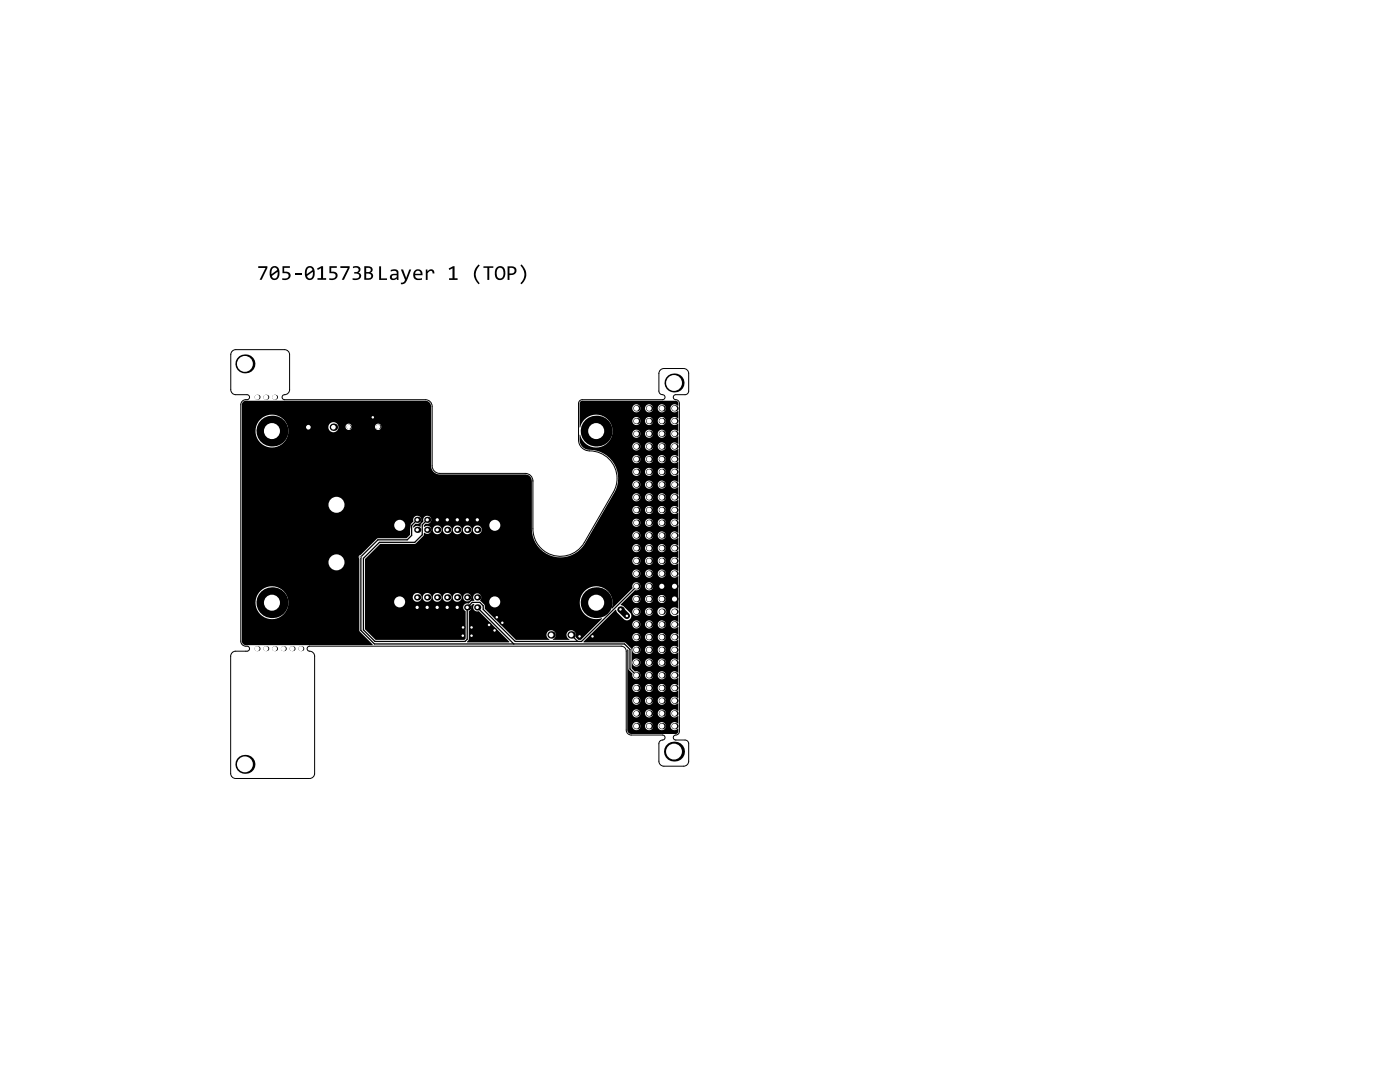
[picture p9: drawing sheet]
<svg xmlns="http://www.w3.org/2000/svg" width="279mm" height="216mm" viewBox="0 0 279 216" stroke-linecap="round" stroke-linejoin="round" font-family="sans-serif">
<path d="M106.3 96h.1M115.5 80.5v7.3a2.2 2.2 0 0 0 2.2 2.2 5.5 5.5 0 0 1 4.7 8.2l-5.8 10.1a5.5 5.5 0 0 1-6.2 2.5 5.5 5.5 0 0 1-4-5.3v-9.5M115.5 80.5a.73 .73 0 0 1 .7-.7h16a.5 .5 0 0 0 .5-.5 .5 .5 0 0 0-.5-.5 .73 .73 0 0 1-.7-.8v-3.5a1 1 0 0 1 1-1h3.9a1 1 0 0 1 1 1v3.5a.73 .73 0 0 1-.7 .8h-1.8a.5 .5 0 0 0-.5 .5 .5 .5 0 0 0 .5 .5 .73 .73 0 0 1 .7 .7v65.4a.86 .86 0 0 1-1 .8 .5 .5 0 0 0-.2 .6 .5 .5 0 0 0 .5 .4h1.8a.73 .73 0 0 1 .7 .7v3.5a1 1 0 0 1-1 1h-3.9a1 1 0 0 1-1-1v-3.5a.86 .86 0 0 1 1-.8 .5 .5 0 0 0 .2-.6 .5 .5 0 0 0-.5-.3h-6.2a1 1 0 0 1-1-1v-15.8a1 1 0 0 0-1-1h-62.2a.5 .5 0 0 0-.5 .5 .5 .5 0 0 0 .5 .5 1 1 0 0 1 1 1v23.4a1 1 0 0 1-1 1h-14.8a1 1 0 0 1-1-1v-23.4a1 1 0 0 1 1-1h2.3a.52 .52 0 0 0 .5-.6 .52 .52 0 0 0-.7-.4 1 1 0 0 1-1-1v-47.1a1.26 1.26 0 0 1 1.5-1.1 .5 .5 0 0 0 .2-.6 .5 .5 0 0 0-.5-.3h-2.2a1 1 0 0 1-1-1v-7a1 1 0 0 1 1-1h9.7a1 1 0 0 1 1 1v7a1 1 0 0 1-1 1 .5 .5 0 0 0-.5 .5 .5 .5 0 0 0 .5 .5h28.1a1.33 1.33 0 0 1 1.3 1.3v11.8a1.51 1.51 0 0 0 1.6 1.6h17a1.5 1.5 0 0 1 1.5 1.5M115.5 80.5h.1" fill="none" stroke="#000" stroke-width=".2"/>
<g fill="#000">
<path d="M51.5 53.1h1.9v.4l-1.2 2.3h-.4l1.2-2.3h-1.5zM56.4 53.1h1.5v.3h-1.2v.8l1 .2 .2 .2 .1 .4-.1 .5-.6 .3h-1v-.3l.8 .1 .5-.4a.55 .55 0 0 0-.1-.5 .55 .55 0 0 0-.6-.2h-.5zM58.9 54.5h1.2v.4h-1.2zM63.3 53.6l.8-.5h.4v2.4h.6v.3h-1.7v-.3h.7v-2l-.7 .4zM65.7 53.1h1.5v.3h-1.1v.8h.6l.5 .3 .2 .3-.1 .5-.6 .5h-1v-.3l.6 .1 .6-.3a.53 .53 0 0 0 0-.6 .53 .53 0 0 0-.6-.2h-.6zM67.9 53.1h1.9v.4l-1.2 2.3h-.4l1.2-2.3h-1.5zM70.4 53.2l.9-.1 .5 .2 .1 .6-.4 .5 .4 .2 .2 .4-.2 .5-.3 .3h-1.2v-.3l.8 .1 .5-.3v-.4l-.2-.2-.8-.1v-.3h.6l.3-.3a.49 .49 0 0 0-.2-.5 .49 .49 0 0 0-.5-.1l-.5 .1z"/>
<path d="M54.1 53.4l.4-.3h.5l.5 .3 .3 .8-.2 1.1a.97 .97 0 0 1-1.2 .5 .97 .97 0 0 1-.6-1.2l.1-.7zM54.3 55.1l.3 .5 .5-.1 .2-.4 .1-.9zM54.5 53.5l-.3 .4v.8l1.1-.8-.3-.5z"/>
<path d="M61.1 53.4l.4-.3h.5l.6 .3 .2 .7-.1 1.2a.97 .97 0 0 1-1.3 .5 .97 .97 0 0 1-.6-1.2l.1-.6zM61.3 55.1l.3 .5 .5-.1 .3-.6v-.7zM61.5 53.5l-.2 .4-.1 .8 1.2-.8-.4-.5z"/>
<path d="M72.7 53.1h.8a.69 .69 0 0 1 .8 .4 .69 .69 0 0 1-.4 .9l.3 .1 .2 .4-.1 .7-.5 .2h-1.1zM73.1 53.4v.9h.5a.44 .44 0 0 0 .4-.3 .44 .44 0 0 0-.2-.5zM73.1 54.6v.9h.4a.49 .49 0 0 0 .6-.5 .49 .49 0 0 0-.7-.4z"/>
</g>
<g fill="#fff">
<circle cx="118.2" cy="127" r=".25"/>
<circle cx="97.6" cy="124.7" r=".25"/>
<circle cx="99.2" cy="123.2" r=".25"/>
<circle cx="94.1" cy="126.8" r=".25"/>
<circle cx="94.1" cy="125.2" r=".25"/>
<circle cx="92.4" cy="126.8" r=".25"/>
<circle cx="92.4" cy="125.2" r=".25"/>
<circle cx="123.8" cy="121.6" r=".25"/>
<circle cx="125.1" cy="122.9" r=".25"/>
<circle cx="115.7" cy="127" r=".25"/>
<circle cx="74.4" cy="83.3" r=".25"/>
<circle cx="72" cy="111.2" r=".15"/>
<circle cx="100.3" cy="124.3" r=".25"/>
<circle cx="98.7" cy="125.8" r=".25"/>
</g>
<g fill="#000">
<path d="M75.7 53.1h.3v2.5h1.2v.3h-1.5zM80 53.8h.4l.6 1.7 .7-1.7h.4l-1 2.3-.3 .4-.5 .2h-.3v-.3l.6-.1 .2-.4zM85 53.8h.3v.4l.2-.3a.69 .69 0 0 1 .9-.1 .69 .69 0 0 1 .3 .8l-.4-.1a.46 .46 0 0 0-.4-.5 .46 .46 0 0 0-.5 .4l-.1 1.5h-.3zM89.5 53.6l.9-.5h.3v2.4h.6v.4h-1.7v-.4h.7v-2l-.6 .4zM95.3 52.9l.2-.1 .2 .2a2.35 2.35 0 0 0 0 3.5l-.2 .2a2.52 2.52 0 0 1-.2-3.8zM96.5 53.1h2v.3h-.9v2.5h-.3v-2.5h-.8zM104.1 52.8a2.48 2.48 0 0 1 0 3.9l-.2-.2 .6-.8 .2-1a2.76 2.76 0 0 0-.8-1.7zM94 120.9l.4-.4h.2a.95 .95 0 0 0 .4 1.5l.5-.1 6.2 6.2-.1 .1h-8.4l.4-.6v-5.7l.3-.3z"/>
<path d="M78 53.9l1.1-.1 .4 .4v1.7h-.3v-.3l-.5 .3-.6-.1-.3-.3 .1-.6 .5-.2 .8-.1v-.2a.55 .55 0 0 0-.9-.3l-.3 .1zM78.3 55l-.1 .4 .2 .2 .4-.1 .4-.2v-.4z"/>
<path d="M82.7 54l.5-.2h.5l.4 .2 .2 .5v.4h-1.5a.87 .87 0 0 0 1.3 .6h.1v.3l-.4 .1h-.7l-.4-.3-.2-.4v-.6zM83 54.2l-.2 .4h1.1v-.3l-.3-.2-.3-.1z"/>
<path d="M99.1 53.4l.3-.2 .5-.1 .5 .2 .3 .3 .2 .9-.1 .7-.3 .4-.3 .2h-.9l-.4-.5-.1-1.1zM99.4 53.6l-.3 .5 .1 1.1 .3 .3h.6l.4-.6-.1-1-.4-.5z"/>
<path d="M101.3 53.1l1.2 .1 .4 .2 .2 .4-.1 .5-.3 .4-.4 .2h-.6v1h-.4zM101.7 53.4v1.2h.3a.57 .57 0 0 0 .7-.6 .57 .57 0 0 0-.7-.6z"/>
<path d="M48.5 80.2l.6-.2h35.8l.6 .1a1.12 1.12 0 0 1 .5 1v11.8a1.72 1.72 0 0 0 1.8 1.8h17.1a1.3 1.3 0 0 1 1.2 1.3v9.5a5.7 5.7 0 0 0 4.3 5.5 5.7 5.7 0 0 0 6.4-2.6l5.8-10.1a5.7 5.7 0 0 0-5.3-8.6 2 2 0 0 1-1.6-2.1v-.8l.1-.1a3.3 3.3 0 0 0 5 2 3.3 3.3 0 0 0 0-5.4 3.3 3.3 0 0 0-5 2h-.1v-4.8a.52 .52 0 0 1 .5-.5h18.7l.4 .3 .1 .7h-.1a.81 .81 0 0 0-1.2-.1 .81 .81 0 0 0 0 1.2 .81 .81 0 0 0 1.2-.1h.1v1.5l-.2-.1a.81 .81 0 0 0-1.2 .1 .81 .81 0 0 0 .1 1.1 .81 .81 0 0 0 1.2-.1h.1v1.5h-.2a.81 .81 0 0 0-1.2 0 .81 .81 0 0 0 .1 1.2 .81 .81 0 0 0 1.2-.2l.1 .1v1.5l-.2-.1a.81 .81 0 0 0-1.2 0 .81 .81 0 0 0 .1 1.2 .81 .81 0 0 0 1.2-.1h.1v1.5h-.2a.81 .81 0 0 0-1.2 0 .81 .81 0 0 0 .1 1.1 .81 .81 0 0 0 1.2-.1h.1v1.5h-.2a.81 .81 0 0 0-1.2 0 .81 .81 0 0 0 .1 1.2 .81 .81 0 0 0 1.2-.2l.1 .1v1.5l-.2-.1a.81 .81 0 0 0-1.2 0 .81 .81 0 0 0 .1 1.2 .81 .81 0 0 0 1.2-.1h.1v1.5h-.2a.81 .81 0 0 0-1.2 0 .81 .81 0 0 0 .1 1.2 .81 .81 0 0 0 1.2-.2l.1 .1v1.5l-.2-.1a.81 .81 0 0 0-1.2 0 .81 .81 0 0 0 .1 1.2 .81 .81 0 0 0 1.2-.2l.1 .1v1.5l-.2-.1a.81 .81 0 0 0-1.2 .1 .81 .81 0 0 0 .1 1.1 .81 .81 0 0 0 1.2-.1h.1v1.5h-.2a.81 .81 0 0 0-1.2 0 .81 .81 0 0 0 .1 1.2 .81 .81 0 0 0 1.2-.2l.1 .1v1.5l-.2-.1a.81 .81 0 0 0-1.2 0 .81 .81 0 0 0 .1 1.2 .81 .81 0 0 0 1.2-.1h.1v1.5l-.2-.1a.81 .81 0 0 0-1.2 .1 .81 .81 0 0 0 .1 1.1 .81 .81 0 0 0 1.2-.1h.1v1.5h-.2a.81 .81 0 0 0-1.2 0 .81 .81 0 0 0 .1 1.2 .81 .81 0 0 0 1.2-.2l.1 .1v6.4h-.2a.88 .88 0 0 0-1.2 0 .88 .88 0 0 0 0 1.3 .88 .88 0 0 0 1.3 0h.1v1.4l-.2-.1a.81 .81 0 0 0-1.2 .1 .81 .81 0 0 0 .1 1.1 .81 .81 0 0 0 1.2-.1h.1v1.5h-.2a.81 .81 0 0 0-1.2 0 .81 .81 0 0 0 .1 1.2 .81 .81 0 0 0 1.2-.2l.1 .1v1.5l-.2-.1a.81 .81 0 0 0-1.2 0 .81 .81 0 0 0 .1 1.2 .81 .81 0 0 0 1.2-.2l.1 .1v1.5l-.2-.1a.81 .81 0 0 0-1.2 .1 .81 .81 0 0 0 .1 1.1 .81 .81 0 0 0 1.2-.1h.1v1.5h-.2a.81 .81 0 0 0-1.2 0 .81 .81 0 0 0 .1 1.2 .81 .81 0 0 0 1.2-.2l.1 .1v1.5l-.2-.1a.81 .81 0 0 0-1.2 0 .81 .81 0 0 0 .1 1.2 .81 .81 0 0 0 1.2-.1h.1v1.5l-.2-.1a.81 .81 0 0 0-1.2 .1 .81 .81 0 0 0 .1 1.1 .81 .81 0 0 0 1.2-.1h.1v1.5h-.2a.81 .81 0 0 0-1.2 0 .81 .81 0 0 0 .1 1.2 .81 .81 0 0 0 1.2-.2l.1 .1v1.5l-.2-.1a.81 .81 0 0 0-1.2 0 .81 .81 0 0 0 .1 1.2 .81 .81 0 0 0 1.2-.1h.1l-.1 .7-.4 .4h-8.9l-.6-.3-.2-.5-.1-16.1h.2l.1 .1v3.8l.8 1a.81 .81 0 0 0 .8 1.1 .81 .81 0 0 0 .8-1 .81 .81 0 0 0-1.1-.6l-.7-.7v-3.8l-1.2-1.3h-8.3l-.1-.1 6.4-6.4 .4 .6 1.3 1.2a.9 .9 0 0 0 1.2 0 .9 .9 0 0 0 0-1.2l-1.2-1.3-.6-.4 2.8-2.8a.81 .81 0 0 0 1.1-.8 .81 .81 0 0 0-.9-.8 .81 .81 0 0 0-.6 1.1l-4.1 4.1h-.1a3.3 3.3 0 0 0-2.7-4.4 3.3 3.3 0 0 0-3.7 3.6 3.3 3.3 0 0 0 4.4 2.7l.1 .1-4.3 4.3h-.5l-.6-.6a.93 .93 0 0 0-.4-1.3 .93 .93 0 0 0-1.3 .5 .93 .93 0 0 0 .5 1.3v.1h-3.2l.1-.2a.93 .93 0 0 0 .2-1.4 .93 .93 0 0 0-1.5 .1 .93 .93 0 0 0 .5 1.4l-.1 .1h-6.6l-6.3-6.2v-.7l-.9-1a.83 .83 0 0 0-.1-1.2 .83 .83 0 0 0-1.1 .1 .83 .83 0 0 0 0 1.1l-.5 .1-.6 .5a.8 .8 0 0 0-1 .5 .8 .8 0 0 0 .4 1v5.5l-.2 .3h-17.7l-2.2-2.1v-14.1l3.1-3h7l1.6-1.6 .1-.6a.85 .85 0 0 0 1.2 0 .85 .85 0 0 0 0-1.2 .85 .85 0 0 0-1.2 0v-.3l.5-.3a.81 .81 0 0 0 1-.7 .81 .81 0 0 0-1-.9 .81 .81 0 0 0-.6 1.1l-.5 .6v.5a1.16 1.16 0 0 0-1.5 .2v-.3l.6-.5a.81 .81 0 0 0 1-.7 .81 .81 0 0 0-1-.9 .81 .81 0 0 0-.6 1.1l-.6 .7-.1 2-.7 .7h-5.8l-3.7 3.6 .1 14.8 2.7 2.8-.1 .1h-25a.85 .85 0 0 1-1-.8v-47.1zM131.3 81.5a.81 .81 0 0 0 1.6 0 .81 .81 0 0 0-1.6 0zM128.7 81.5a.81 .81 0 0 0 1.6 0 .81 .81 0 0 0-1.6 0zM126.2 81.5a.81 .81 0 0 0 1.6 0 .81 .81 0 0 0-1.6 0zM131.3 84a.81 .81 0 0 0 1.6 0 .81 .81 0 0 0-1.6 0zM128.7 84a.81 .81 0 0 0 1.6 0 .81 .81 0 0 0-1.6 0zM126.2 84a.81 .81 0 0 0 1.6 0 .81 .81 0 0 0-1.6 0zM74.8 85.2a.65 .65 0 0 0 1.3 0 .65 .65 0 0 0-1.3 0zM68.9 85.2a.65 .65 0 0 0 1.3 0 .65 .65 0 0 0-1.3 0zM65.5 85.2a1.01 1.01 0 0 0 2 0 1.01 1.01 0 0 0-2 0zM131.3 86.6a.81 .81 0 0 0 1.6 0 .81 .81 0 0 0-1.6 0zM128.7 86.6a.81 .81 0 0 0 1.6 0 .81 .81 0 0 0-1.6 0zM126.2 86.6a.81 .81 0 0 0 1.6 0 .81 .81 0 0 0-1.6 0zM51 86a3.3 3.3 0 0 0 6.6 0 3.3 3.3 0 0 0-6.6 0zM131.3 89.1a.81 .81 0 0 0 1.6 0 .81 .81 0 0 0-1.6 0zM128.7 89.1a.81 .81 0 0 0 1.6 0 .81 .81 0 0 0-1.6 0zM126.2 89.1a.81 .81 0 0 0 1.6 0 .81 .81 0 0 0-1.6 0zM131.3 91.6a.81 .81 0 0 0 1.6 0 .81 .81 0 0 0-1.6 0zM128.7 91.6a.81 .81 0 0 0 1.6 0 .81 .81 0 0 0-1.6 0zM126.2 91.6a.81 .81 0 0 0 1.6 0 .81 .81 0 0 0-1.6 0zM131.3 94.2a.81 .81 0 0 0 1.6 0 .81 .81 0 0 0-1.6 0zM128.7 94.2a.81 .81 0 0 0 1.6 0 .81 .81 0 0 0-1.6 0zM126.2 94.2a.81 .81 0 0 0 1.6 0 .81 .81 0 0 0-1.6 0zM131.3 96.7a.81 .81 0 0 0 1.6 0 .81 .81 0 0 0-1.6 0zM128.7 96.7a.81 .81 0 0 0 1.6 0 .81 .81 0 0 0-1.6 0zM126.2 96.7a.81 .81 0 0 0 1.6 0 .81 .81 0 0 0-1.6 0zM131.3 99.2a.81 .81 0 0 0 1.6 0 .81 .81 0 0 0-1.6 0zM128.7 99.2a.81 .81 0 0 0 1.6 0 .81 .81 0 0 0-1.6 0zM126.2 99.2a.81 .81 0 0 0 1.6 0 .81 .81 0 0 0-1.6 0zM131.3 101.8a.81 .81 0 0 0 1.6 0 .81 .81 0 0 0-1.6 0zM128.7 101.8a.81 .81 0 0 0 1.6 0 .81 .81 0 0 0-1.6 0zM126.2 101.8a.81 .81 0 0 0 1.6 0 .81 .81 0 0 0-1.6 0zM131.3 104.3a.81 .81 0 0 0 1.6 0 .81 .81 0 0 0-1.6 0zM128.7 104.3a.81 .81 0 0 0 1.6 0 .81 .81 0 0 0-1.6 0zM126.2 104.3a.81 .81 0 0 0 1.6 0 .81 .81 0 0 0-1.6 0zM94.4 105.7a.89 .89 0 0 0 1.7 0 .89 .89 0 0 0-1.7 0zM92.4 105.7a.89 .89 0 0 0 1.7 0 .89 .89 0 0 0-1.7 0zM90.4 105.7a.89 .89 0 0 0 1.7 0 .89 .89 0 0 0-1.7 0zM88.4 105.7a.89 .89 0 0 0 1.7 0 .89 .89 0 0 0-1.7 0zM86.4 105.7a.9 .9 0 0 0 1.8 0 .9 .9 0 0 0-1.8 0zM131.3 106.8a.81 .81 0 0 0 1.6 0 .81 .81 0 0 0-1.6 0zM128.7 106.8a.81 .81 0 0 0 1.6 0 .81 .81 0 0 0-1.6 0zM126.2 106.8a.81 .81 0 0 0 1.6 0 .81 .81 0 0 0-1.6 0zM131.3 109.4a.81 .81 0 0 0 1.6 0 .81 .81 0 0 0-1.6 0zM128.7 109.4a.81 .81 0 0 0 1.6 0 .81 .81 0 0 0-1.6 0zM126.2 109.4a.81 .81 0 0 0 1.6 0 .81 .81 0 0 0-1.6 0zM131.3 111.9a.81 .81 0 0 0 1.6 0 .81 .81 0 0 0-1.6 0zM128.7 111.9a.81 .81 0 0 0 1.6 0 .81 .81 0 0 0-1.6 0zM126.2 111.9a.81 .81 0 0 0 1.6 0 .81 .81 0 0 0-1.6 0zM131.3 114.5a.81 .81 0 0 0 1.6 0 .81 .81 0 0 0-1.6 0zM128.7 114.5a.81 .81 0 0 0 1.6 0 .81 .81 0 0 0-1.6 0zM126.2 114.5a.81 .81 0 0 0 1.6 0 .81 .81 0 0 0-1.6 0zM128.7 117a.81 .81 0 0 0 1.6 0 .81 .81 0 0 0-1.6 0zM92.4 119.2a.85 .85 0 0 0 1.7 0 .85 .85 0 0 0-1.7 0zM90.4 119.2a.89 .89 0 0 0 1.7 0 .89 .89 0 0 0-1.7 0zM88.4 119.2a.89 .89 0 0 0 1.7 0 .89 .89 0 0 0-1.7 0zM86.4 119.2a.89 .89 0 0 0 1.7 0 .89 .89 0 0 0-1.7 0zM84.4 119.2a.89 .89 0 0 0 1.7 0 .89 .89 0 0 0-1.7 0zM82.4 119.2a.89 .89 0 0 0 1.7 0 .89 .89 0 0 0-1.7 0zM131.3 119.5a.81 .81 0 0 0 1.6 0 .81 .81 0 0 0-1.6 0zM128.7 119.5a.81 .81 0 0 0 1.6 0 .81 .81 0 0 0-1.6 0zM126.2 119.5a.81 .81 0 0 0 1.6 0 .81 .81 0 0 0-1.6 0zM128.7 122.1a.81 .81 0 0 0 1.6 0 .81 .81 0 0 0-1.6 0zM126.2 122.1a.81 .81 0 0 0 1.6 0 .81 .81 0 0 0-1.6 0zM131.2 122.1a.9 .9 0 0 0 1.8 0 .9 .9 0 0 0-1.8 0zM51 120.3a3.3 3.3 0 0 0 6.6 0 3.3 3.3 0 0 0-6.6 0zM131.3 124.6a.81 .81 0 0 0 1.6 0 .81 .81 0 0 0-1.6 0zM128.7 124.6a.81 .81 0 0 0 1.6 0 .81 .81 0 0 0-1.6 0zM126.2 124.6a.81 .81 0 0 0 1.6 0 .81 .81 0 0 0-1.6 0zM131.3 127.1a.81 .81 0 0 0 1.6 0 .81 .81 0 0 0-1.6 0zM128.7 127.1a.81 .81 0 0 0 1.6 0 .81 .81 0 0 0-1.6 0zM126.2 127.1a.81 .81 0 0 0 1.6 0 .81 .81 0 0 0-1.6 0zM131.3 129.7a.81 .81 0 0 0 1.6 0 .81 .81 0 0 0-1.6 0zM128.7 129.7a.81 .81 0 0 0 1.6 0 .81 .81 0 0 0-1.6 0zM126.2 129.7a.81 .81 0 0 0 1.6 0 .81 .81 0 0 0-1.6 0zM131.3 132.2a.81 .81 0 0 0 1.6 0 .81 .81 0 0 0-1.6 0zM128.7 132.2a.81 .81 0 0 0 1.6 0 .81 .81 0 0 0-1.6 0zM126.2 132.2a.81 .81 0 0 0 1.6 0 .81 .81 0 0 0-1.6 0zM131.3 134.7a.81 .81 0 0 0 1.6 0 .81 .81 0 0 0-1.6 0zM128.7 134.7a.81 .81 0 0 0 1.6 0 .81 .81 0 0 0-1.6 0zM131.3 137.3a.81 .81 0 0 0 1.6 0 .81 .81 0 0 0-1.6 0zM128.7 137.3a.81 .81 0 0 0 1.6 0 .81 .81 0 0 0-1.6 0zM126.2 137.3a.81 .81 0 0 0 1.6 0 .81 .81 0 0 0-1.6 0zM131.3 139.8a.81 .81 0 0 0 1.6 0 .81 .81 0 0 0-1.6 0zM128.7 139.8a.81 .81 0 0 0 1.6 0 .81 .81 0 0 0-1.6 0zM126.2 139.8a.81 .81 0 0 0 1.6 0 .81 .81 0 0 0-1.6 0zM131.3 142.4a.81 .81 0 0 0 1.6 0 .81 .81 0 0 0-1.6 0zM128.7 142.4a.81 .81 0 0 0 1.6 0 .81 .81 0 0 0-1.6 0zM126.2 142.4a.81 .81 0 0 0 1.6 0 .81 .81 0 0 0-1.6 0zM131.3 144.9a.81 .81 0 0 0 1.6 0 .81 .81 0 0 0-1.6 0zM128.7 144.9a.81 .81 0 0 0 1.6 0 .81 .81 0 0 0-1.6 0zM126.2 144.9a.81 .81 0 0 0 1.6 0 .81 .81 0 0 0-1.6 0z"/>
<circle cx="118.2" cy="127" r=".5"/>
<circle cx="123.9" cy="121.6" r=".63"/>
</g>
<path d="M83.3 103.7l-1.1 1.1v2l-.9 .9h-5.9l-3.4 3.4v14.7l2.7 2.7h49.9l1.1 1.1v3.9l1.3 1.2M85.3 103.7l-1 1v2l-1.5 1.5h-7.1l-3.2 3.2v14.3l2.3 2.3h18l.4-.4v-6.4l1-1h1.6l.6 .7v.7l6.4 6.4h13.3l10.9-11M95.2 121.2h.1M95.2 121.2l7.3 7.3M114 126.7l1.3 1.3" fill="none" stroke="#000" stroke-width=".25"/>
<path d="M123.9 121.6l1.2 1.3" fill="none" stroke="#000" stroke-width="1.3"/>
<circle cx="118.2" cy="127" r=".25" fill="#fff"/>
<circle cx="97.6" cy="124.7" r=".5" fill="#000"/>
<circle cx="97.6" cy="124.7" r=".25" fill="#fff"/>
<circle cx="99.2" cy="123.2" r=".5" fill="#000"/>
<circle cx="99.2" cy="123.2" r=".25" fill="#fff"/>
<circle cx="94.1" cy="126.8" r=".5" fill="#000"/>
<circle cx="94.1" cy="126.8" r=".25" fill="#fff"/>
<circle cx="94.1" cy="125.2" r=".5" fill="#000"/>
<circle cx="94.1" cy="125.2" r=".25" fill="#fff"/>
<circle cx="92.4" cy="126.8" r=".5" fill="#000"/>
<circle cx="92.4" cy="126.8" r=".25" fill="#fff"/>
<circle cx="92.4" cy="125.2" r=".5" fill="#000"/>
<circle cx="92.4" cy="125.2" r=".25" fill="#fff"/>
<circle cx="123.8" cy="121.6" r=".5" fill="#000"/>
<circle cx="123.8" cy="121.6" r=".25" fill="#fff"/>
<circle cx="125.1" cy="122.9" r=".5" fill="#000"/>
<circle cx="125.1" cy="122.9" r=".25" fill="#fff"/>
<circle cx="115.7" cy="127" r=".5" fill="#000"/>
<circle cx="115.7" cy="127" r=".25" fill="#fff"/>
<circle cx="74.4" cy="83.3" r=".5" fill="#000"/>
<circle cx="74.4" cy="83.3" r=".25" fill="#fff"/>
<circle cx="72" cy="111.2" r=".25" fill="#000"/>
<circle cx="72" cy="111.2" r=".15" fill="#fff"/>
<circle cx="100.3" cy="124.3" r=".5" fill="#000"/>
<circle cx="100.3" cy="124.3" r=".25" fill="#fff"/>
<circle cx="98.7" cy="125.8" r=".5" fill="#000"/>
<circle cx="98.7" cy="125.8" r=".25" fill="#fff"/>
<circle cx="54.8" cy="79.3" r=".5" fill="#000"/>
<circle cx="54.8" cy="79.3" r=".5" fill="#fff"/>
<circle cx="83.3" cy="105.7" r=".62" fill="#000"/>
<circle cx="83.3" cy="105.7" r=".32" fill="#fff"/>
<circle cx="83.3" cy="103.7" r=".62" fill="#000"/>
<circle cx="83.3" cy="103.7" r=".32" fill="#fff"/>
<circle cx="85.3" cy="105.7" r=".62" fill="#000"/>
<circle cx="85.3" cy="105.7" r=".32" fill="#fff"/>
<circle cx="85.3" cy="103.7" r=".62" fill="#000"/>
<circle cx="85.3" cy="103.7" r=".32" fill="#fff"/>
<circle cx="87.3" cy="105.7" r=".62" fill="#000"/>
<circle cx="87.3" cy="105.7" r=".32" fill="#fff"/>
<circle cx="87.3" cy="103.7" r=".62" fill="#000"/>
<circle cx="87.3" cy="103.7" r=".32" fill="#fff"/>
<circle cx="89.3" cy="105.7" r=".62" fill="#000"/>
<circle cx="89.3" cy="105.7" r=".32" fill="#fff"/>
<circle cx="89.3" cy="103.7" r=".62" fill="#000"/>
<circle cx="89.3" cy="103.7" r=".32" fill="#fff"/>
<circle cx="91.3" cy="105.7" r=".62" fill="#000"/>
<circle cx="91.3" cy="105.7" r=".32" fill="#fff"/>
<circle cx="91.3" cy="103.7" r=".62" fill="#000"/>
<circle cx="91.3" cy="103.7" r=".32" fill="#fff"/>
<circle cx="93.3" cy="105.7" r=".62" fill="#000"/>
<circle cx="93.3" cy="105.7" r=".32" fill="#fff"/>
<circle cx="93.3" cy="103.7" r=".62" fill="#000"/>
<circle cx="93.3" cy="103.7" r=".32" fill="#fff"/>
<circle cx="95.3" cy="105.7" r=".62" fill="#000"/>
<circle cx="95.3" cy="105.7" r=".32" fill="#fff"/>
<circle cx="95.3" cy="103.7" r=".62" fill="#000"/>
<circle cx="95.3" cy="103.7" r=".32" fill="#fff"/>
<circle cx="129.5" cy="142.4" r=".62" fill="#000"/>
<circle cx="129.5" cy="142.4" r=".51" fill="#fff"/>
<circle cx="129.5" cy="132.2" r=".62" fill="#000"/>
<circle cx="129.5" cy="132.2" r=".51" fill="#fff"/>
<circle cx="129.5" cy="122.1" r=".62" fill="#000"/>
<circle cx="129.5" cy="122.1" r=".51" fill="#fff"/>
<circle cx="129.5" cy="111.9" r=".62" fill="#000"/>
<circle cx="129.5" cy="111.9" r=".51" fill="#fff"/>
<circle cx="129.5" cy="101.8" r=".62" fill="#000"/>
<circle cx="129.5" cy="101.8" r=".51" fill="#fff"/>
<circle cx="129.5" cy="91.6" r=".62" fill="#000"/>
<circle cx="129.5" cy="91.6" r=".51" fill="#fff"/>
<circle cx="129.5" cy="81.5" r=".62" fill="#000"/>
<circle cx="129.5" cy="81.5" r=".51" fill="#fff"/>
<circle cx="54.8" cy="129.4" r=".5" fill="#000"/>
<circle cx="54.8" cy="129.4" r=".5" fill="#fff"/>
<circle cx="56.5" cy="129.4" r=".5" fill="#000"/>
<circle cx="56.5" cy="129.4" r=".5" fill="#fff"/>
<circle cx="58.3" cy="129.4" r=".5" fill="#000"/>
<circle cx="58.3" cy="129.4" r=".5" fill="#fff"/>
<circle cx="83.3" cy="121.2" r=".62" fill="#000"/>
<circle cx="83.3" cy="121.2" r=".32" fill="#fff"/>
<circle cx="83.3" cy="119.2" r=".62" fill="#000"/>
<circle cx="83.3" cy="119.2" r=".32" fill="#fff"/>
<circle cx="85.2" cy="121.2" r=".62" fill="#000"/>
<circle cx="85.2" cy="121.2" r=".32" fill="#fff"/>
<circle cx="85.2" cy="119.2" r=".62" fill="#000"/>
<circle cx="85.2" cy="119.2" r=".32" fill="#fff"/>
<circle cx="87.2" cy="121.2" r=".62" fill="#000"/>
<circle cx="87.2" cy="121.2" r=".32" fill="#fff"/>
<circle cx="87.2" cy="119.2" r=".62" fill="#000"/>
<circle cx="87.2" cy="119.2" r=".32" fill="#fff"/>
<circle cx="89.2" cy="121.2" r=".62" fill="#000"/>
<circle cx="89.2" cy="121.2" r=".32" fill="#fff"/>
<circle cx="89.2" cy="119.2" r=".62" fill="#000"/>
<circle cx="89.2" cy="119.2" r=".32" fill="#fff"/>
<circle cx="91.2" cy="121.2" r=".62" fill="#000"/>
<circle cx="91.2" cy="121.2" r=".32" fill="#fff"/>
<circle cx="91.2" cy="119.2" r=".62" fill="#000"/>
<circle cx="91.2" cy="119.2" r=".32" fill="#fff"/>
<circle cx="93.2" cy="121.2" r=".62" fill="#000"/>
<circle cx="93.2" cy="121.2" r=".32" fill="#fff"/>
<circle cx="93.2" cy="119.2" r=".62" fill="#000"/>
<circle cx="93.2" cy="119.2" r=".32" fill="#fff"/>
<circle cx="95.2" cy="121.2" r=".62" fill="#000"/>
<circle cx="95.2" cy="121.2" r=".32" fill="#fff"/>
<circle cx="95.2" cy="119.2" r=".62" fill="#000"/>
<circle cx="95.2" cy="119.2" r=".32" fill="#fff"/>
<circle cx="129.5" cy="137.3" r=".62" fill="#000"/>
<circle cx="129.5" cy="137.3" r=".51" fill="#fff"/>
<circle cx="129.5" cy="139.8" r=".62" fill="#000"/>
<circle cx="129.5" cy="139.8" r=".51" fill="#fff"/>
<circle cx="129.5" cy="129.7" r=".62" fill="#000"/>
<circle cx="129.5" cy="129.7" r=".51" fill="#fff"/>
<circle cx="129.5" cy="134.7" r=".62" fill="#000"/>
<circle cx="129.5" cy="134.7" r=".51" fill="#fff"/>
<circle cx="129.5" cy="124.6" r=".62" fill="#000"/>
<circle cx="129.5" cy="124.6" r=".51" fill="#fff"/>
<circle cx="129.5" cy="127.1" r=".62" fill="#000"/>
<circle cx="129.5" cy="127.1" r=".51" fill="#fff"/>
<circle cx="129.5" cy="114.5" r=".62" fill="#000"/>
<circle cx="129.5" cy="114.5" r=".51" fill="#fff"/>
<circle cx="129.5" cy="117" r=".62" fill="#000"/>
<circle cx="129.5" cy="117" r=".51" fill="#fff"/>
<circle cx="129.5" cy="109.4" r=".62" fill="#000"/>
<circle cx="129.5" cy="109.4" r=".51" fill="#fff"/>
<circle cx="129.5" cy="106.8" r=".62" fill="#000"/>
<circle cx="129.5" cy="106.8" r=".51" fill="#fff"/>
<circle cx="129.5" cy="96.7" r=".62" fill="#000"/>
<circle cx="129.5" cy="96.7" r=".51" fill="#fff"/>
<circle cx="129.5" cy="99.2" r=".62" fill="#000"/>
<circle cx="129.5" cy="99.2" r=".51" fill="#fff"/>
<circle cx="129.5" cy="89.1" r=".62" fill="#000"/>
<circle cx="129.5" cy="89.1" r=".51" fill="#fff"/>
<circle cx="129.5" cy="94.2" r=".62" fill="#000"/>
<circle cx="129.5" cy="94.2" r=".51" fill="#fff"/>
<circle cx="129.5" cy="86.6" r=".62" fill="#000"/>
<circle cx="129.5" cy="86.6" r=".51" fill="#fff"/>
<circle cx="129.5" cy="84" r=".62" fill="#000"/>
<circle cx="129.5" cy="84" r=".51" fill="#fff"/>
<circle cx="129.5" cy="119.5" r=".62" fill="#000"/>
<circle cx="129.5" cy="119.5" r=".51" fill="#fff"/>
<circle cx="129.5" cy="144.9" r=".62" fill="#000"/>
<circle cx="129.5" cy="144.9" r=".51" fill="#fff"/>
<circle cx="129.5" cy="104.3" r=".62" fill="#000"/>
<circle cx="129.5" cy="104.3" r=".51" fill="#fff"/>
<circle cx="51.3" cy="79.3" r=".5" fill="#000"/>
<circle cx="51.3" cy="79.3" r=".5" fill="#fff"/>
<circle cx="53" cy="79.3" r=".5" fill="#000"/>
<circle cx="53" cy="79.3" r=".5" fill="#fff"/>
<circle cx="69.6" cy="85.2" r=".45" fill="#000"/>
<circle cx="69.6" cy="85.2" r=".45" fill="#fff"/>
<circle cx="75.5" cy="85.2" r=".45" fill="#000"/>
<circle cx="75.5" cy="85.2" r=".45" fill="#fff"/>
<circle cx="127" cy="142.4" r=".62" fill="#000"/>
<circle cx="127" cy="142.4" r=".51" fill="#fff"/>
<circle cx="127" cy="132.2" r=".62" fill="#000"/>
<circle cx="127" cy="132.2" r=".51" fill="#fff"/>
<circle cx="127" cy="122.1" r=".62" fill="#000"/>
<circle cx="127" cy="122.1" r=".51" fill="#fff"/>
<circle cx="127" cy="111.9" r=".62" fill="#000"/>
<circle cx="127" cy="111.9" r=".51" fill="#fff"/>
<circle cx="127" cy="101.8" r=".62" fill="#000"/>
<circle cx="127" cy="101.8" r=".51" fill="#fff"/>
<circle cx="127" cy="91.6" r=".62" fill="#000"/>
<circle cx="127" cy="91.6" r=".51" fill="#fff"/>
<circle cx="127" cy="81.5" r=".62" fill="#000"/>
<circle cx="127" cy="81.5" r=".51" fill="#fff"/>
<circle cx="132.1" cy="142.4" r=".62" fill="#000"/>
<circle cx="132.1" cy="142.4" r=".51" fill="#fff"/>
<circle cx="134.6" cy="142.4" r=".62" fill="#000"/>
<circle cx="134.6" cy="142.4" r=".51" fill="#fff"/>
<circle cx="134.6" cy="132.2" r=".62" fill="#000"/>
<circle cx="134.6" cy="132.2" r=".51" fill="#fff"/>
<circle cx="132.1" cy="132.2" r=".62" fill="#000"/>
<circle cx="132.1" cy="132.2" r=".51" fill="#fff"/>
<circle cx="134.6" cy="122.1" r=".62" fill="#000"/>
<circle cx="134.6" cy="122.1" r=".51" fill="#fff"/>
<circle cx="132.1" cy="122.1" r=".62" fill="#000"/>
<circle cx="132.1" cy="122.1" r=".51" fill="#fff"/>
<circle cx="132.1" cy="111.9" r=".62" fill="#000"/>
<circle cx="132.1" cy="111.9" r=".51" fill="#fff"/>
<circle cx="134.6" cy="111.9" r=".62" fill="#000"/>
<circle cx="134.6" cy="111.9" r=".51" fill="#fff"/>
<circle cx="132.1" cy="101.8" r=".62" fill="#000"/>
<circle cx="132.1" cy="101.8" r=".51" fill="#fff"/>
<circle cx="134.6" cy="101.8" r=".62" fill="#000"/>
<circle cx="134.6" cy="101.8" r=".51" fill="#fff"/>
<circle cx="132.1" cy="91.6" r=".62" fill="#000"/>
<circle cx="132.1" cy="91.6" r=".51" fill="#fff"/>
<circle cx="134.6" cy="91.6" r=".62" fill="#000"/>
<circle cx="134.6" cy="91.6" r=".51" fill="#fff"/>
<circle cx="134.6" cy="81.5" r=".62" fill="#000"/>
<circle cx="134.6" cy="81.5" r=".51" fill="#fff"/>
<circle cx="132.1" cy="81.5" r=".62" fill="#000"/>
<circle cx="132.1" cy="81.5" r=".51" fill="#fff"/>
<circle cx="53" cy="129.4" r=".5" fill="#000"/>
<circle cx="53" cy="129.4" r=".5" fill="#fff"/>
<circle cx="51.3" cy="129.4" r=".5" fill="#000"/>
<circle cx="51.3" cy="129.4" r=".5" fill="#fff"/>
<circle cx="60" cy="129.4" r=".5" fill="#000"/>
<circle cx="60" cy="129.4" r=".5" fill="#fff"/>
<circle cx="61.5" cy="85.2" r=".75" fill="#000"/>
<circle cx="61.5" cy="85.2" r=".47" fill="#fff"/>
<circle cx="66.5" cy="85.2" r=".75" fill="#000"/>
<circle cx="66.5" cy="85.2" r=".47" fill="#fff"/>
<circle cx="110" cy="126.7" r=".75" fill="#000"/>
<circle cx="110" cy="126.7" r=".47" fill="#fff"/>
<circle cx="127" cy="137.3" r=".62" fill="#000"/>
<circle cx="127" cy="137.3" r=".51" fill="#fff"/>
<circle cx="127" cy="139.8" r=".62" fill="#000"/>
<circle cx="127" cy="139.8" r=".51" fill="#fff"/>
<circle cx="127" cy="134.7" r=".62" fill="#000"/>
<circle cx="127" cy="134.7" r=".51" fill="#fff"/>
<circle cx="127" cy="129.7" r=".62" fill="#000"/>
<circle cx="127" cy="129.7" r=".51" fill="#fff"/>
<circle cx="127" cy="127.1" r=".62" fill="#000"/>
<circle cx="127" cy="127.1" r=".51" fill="#fff"/>
<circle cx="127" cy="124.6" r=".62" fill="#000"/>
<circle cx="127" cy="124.6" r=".51" fill="#fff"/>
<circle cx="127" cy="117" r=".62" fill="#000"/>
<circle cx="127" cy="117" r=".51" fill="#fff"/>
<circle cx="127" cy="114.5" r=".62" fill="#000"/>
<circle cx="127" cy="114.5" r=".51" fill="#fff"/>
<circle cx="127" cy="109.4" r=".62" fill="#000"/>
<circle cx="127" cy="109.4" r=".51" fill="#fff"/>
<circle cx="127" cy="106.8" r=".62" fill="#000"/>
<circle cx="127" cy="106.8" r=".51" fill="#fff"/>
<circle cx="127" cy="96.7" r=".62" fill="#000"/>
<circle cx="127" cy="96.7" r=".51" fill="#fff"/>
<circle cx="127" cy="99.2" r=".62" fill="#000"/>
<circle cx="127" cy="99.2" r=".51" fill="#fff"/>
<circle cx="127" cy="94.2" r=".62" fill="#000"/>
<circle cx="127" cy="94.2" r=".51" fill="#fff"/>
<circle cx="127" cy="89.1" r=".62" fill="#000"/>
<circle cx="127" cy="89.1" r=".51" fill="#fff"/>
<circle cx="127" cy="86.6" r=".62" fill="#000"/>
<circle cx="127" cy="86.6" r=".51" fill="#fff"/>
<circle cx="127" cy="84" r=".62" fill="#000"/>
<circle cx="127" cy="84" r=".51" fill="#fff"/>
<circle cx="134.5" cy="150" r="1.99" fill="#000"/>
<circle cx="134.5" cy="150" r="1.59" fill="#fff"/>
<circle cx="134.6" cy="137.3" r=".62" fill="#000"/>
<circle cx="134.6" cy="137.3" r=".51" fill="#fff"/>
<circle cx="132.1" cy="137.3" r=".62" fill="#000"/>
<circle cx="132.1" cy="137.3" r=".51" fill="#fff"/>
<circle cx="132.1" cy="139.8" r=".62" fill="#000"/>
<circle cx="132.1" cy="139.8" r=".51" fill="#fff"/>
<circle cx="134.6" cy="139.8" r=".62" fill="#000"/>
<circle cx="134.6" cy="139.8" r=".51" fill="#fff"/>
<circle cx="134.6" cy="129.7" r=".62" fill="#000"/>
<circle cx="134.6" cy="129.7" r=".51" fill="#fff"/>
<circle cx="134.6" cy="134.7" r=".62" fill="#000"/>
<circle cx="134.6" cy="134.7" r=".51" fill="#fff"/>
<circle cx="132.1" cy="134.7" r=".62" fill="#000"/>
<circle cx="132.1" cy="134.7" r=".51" fill="#fff"/>
<circle cx="132.1" cy="129.7" r=".62" fill="#000"/>
<circle cx="132.1" cy="129.7" r=".51" fill="#fff"/>
<circle cx="134.6" cy="124.6" r=".62" fill="#000"/>
<circle cx="134.6" cy="124.6" r=".51" fill="#fff"/>
<circle cx="134.6" cy="127.1" r=".62" fill="#000"/>
<circle cx="134.6" cy="127.1" r=".51" fill="#fff"/>
<circle cx="132.1" cy="127.1" r=".62" fill="#000"/>
<circle cx="132.1" cy="127.1" r=".51" fill="#fff"/>
<circle cx="132.1" cy="124.6" r=".62" fill="#000"/>
<circle cx="132.1" cy="124.6" r=".51" fill="#fff"/>
<circle cx="134.6" cy="114.5" r=".62" fill="#000"/>
<circle cx="134.6" cy="114.5" r=".51" fill="#fff"/>
<circle cx="134.6" cy="117" r=".62" fill="#000"/>
<circle cx="134.6" cy="117" r=".51" fill="#fff"/>
<circle cx="132.1" cy="117" r=".62" fill="#000"/>
<circle cx="132.1" cy="117" r=".51" fill="#fff"/>
<circle cx="132.1" cy="114.5" r=".62" fill="#000"/>
<circle cx="132.1" cy="114.5" r=".51" fill="#fff"/>
<circle cx="132.1" cy="109.4" r=".62" fill="#000"/>
<circle cx="132.1" cy="109.4" r=".51" fill="#fff"/>
<circle cx="132.1" cy="106.8" r=".62" fill="#000"/>
<circle cx="132.1" cy="106.8" r=".51" fill="#fff"/>
<circle cx="134.6" cy="109.4" r=".62" fill="#000"/>
<circle cx="134.6" cy="109.4" r=".51" fill="#fff"/>
<circle cx="134.6" cy="106.8" r=".62" fill="#000"/>
<circle cx="134.6" cy="106.8" r=".51" fill="#fff"/>
<circle cx="132.1" cy="96.7" r=".62" fill="#000"/>
<circle cx="132.1" cy="96.7" r=".51" fill="#fff"/>
<circle cx="132.1" cy="99.2" r=".62" fill="#000"/>
<circle cx="132.1" cy="99.2" r=".51" fill="#fff"/>
<circle cx="134.6" cy="96.7" r=".62" fill="#000"/>
<circle cx="134.6" cy="96.7" r=".51" fill="#fff"/>
<circle cx="134.6" cy="99.2" r=".62" fill="#000"/>
<circle cx="134.6" cy="99.2" r=".51" fill="#fff"/>
<circle cx="132.1" cy="94.2" r=".62" fill="#000"/>
<circle cx="132.1" cy="94.2" r=".51" fill="#fff"/>
<circle cx="134.6" cy="89.1" r=".62" fill="#000"/>
<circle cx="134.6" cy="89.1" r=".51" fill="#fff"/>
<circle cx="134.6" cy="94.2" r=".62" fill="#000"/>
<circle cx="134.6" cy="94.2" r=".51" fill="#fff"/>
<circle cx="132.1" cy="89.1" r=".62" fill="#000"/>
<circle cx="132.1" cy="89.1" r=".51" fill="#fff"/>
<circle cx="134.6" cy="86.6" r=".62" fill="#000"/>
<circle cx="134.6" cy="86.6" r=".51" fill="#fff"/>
<circle cx="132.1" cy="86.6" r=".62" fill="#000"/>
<circle cx="132.1" cy="86.6" r=".51" fill="#fff"/>
<circle cx="134.6" cy="84" r=".62" fill="#000"/>
<circle cx="134.6" cy="84" r=".51" fill="#fff"/>
<circle cx="132.1" cy="84" r=".62" fill="#000"/>
<circle cx="132.1" cy="84" r=".51" fill="#fff"/>
<circle cx="134.5" cy="76.4" r="1.9" fill="#000"/>
<circle cx="134.5" cy="76.4" r="1.59" fill="#fff"/>
<circle cx="127" cy="119.5" r=".62" fill="#000"/>
<circle cx="127" cy="119.5" r=".51" fill="#fff"/>
<circle cx="127" cy="144.9" r=".62" fill="#000"/>
<circle cx="127" cy="144.9" r=".51" fill="#fff"/>
<circle cx="127" cy="104.3" r=".62" fill="#000"/>
<circle cx="127" cy="104.3" r=".51" fill="#fff"/>
<circle cx="134.6" cy="119.5" r=".62" fill="#000"/>
<circle cx="134.6" cy="119.5" r=".51" fill="#fff"/>
<circle cx="132.1" cy="119.5" r=".62" fill="#000"/>
<circle cx="132.1" cy="119.5" r=".51" fill="#fff"/>
<circle cx="132.1" cy="144.9" r=".62" fill="#000"/>
<circle cx="132.1" cy="144.9" r=".51" fill="#fff"/>
<circle cx="134.6" cy="144.9" r=".62" fill="#000"/>
<circle cx="134.6" cy="144.9" r=".51" fill="#fff"/>
<circle cx="132.1" cy="104.3" r=".62" fill="#000"/>
<circle cx="132.1" cy="104.3" r=".51" fill="#fff"/>
<circle cx="134.6" cy="104.3" r=".62" fill="#000"/>
<circle cx="134.6" cy="104.3" r=".51" fill="#fff"/>
<circle cx="67.2" cy="100.7" r="3.1" fill="#000"/>
<circle cx="67.2" cy="100.7" r="1.6" fill="#fff"/>
<circle cx="114" cy="126.7" r=".75" fill="#000"/>
<circle cx="114" cy="126.7" r=".47" fill="#fff"/>
<circle cx="48.9" cy="152.5" r="1.9" fill="#000"/>
<circle cx="48.9" cy="152.5" r="1.59" fill="#fff"/>
<circle cx="54.3" cy="120.3" r="3.1" fill="#000"/>
<circle cx="54.3" cy="120.3" r="1.6" fill="#fff"/>
<circle cx="48.9" cy="72.6" r="1.9" fill="#000"/>
<circle cx="48.9" cy="72.6" r="1.59" fill="#fff"/>
<circle cx="79.8" cy="120.1" r="1.99" fill="#000"/>
<circle cx="79.8" cy="120.1" r="1.1" fill="#fff"/>
<circle cx="79.8" cy="104.8" r="1.99" fill="#000"/>
<circle cx="79.8" cy="104.8" r="1.1" fill="#fff"/>
<circle cx="67.2" cy="112.2" r="3.1" fill="#000"/>
<circle cx="67.2" cy="112.2" r="1.6" fill="#fff"/>
<circle cx="98.7" cy="120.1" r="1.99" fill="#000"/>
<circle cx="98.7" cy="120.1" r="1.1" fill="#fff"/>
<circle cx="119" cy="120.3" r="3.1" fill="#000"/>
<circle cx="119" cy="120.3" r="1.6" fill="#fff"/>
<circle cx="98.8" cy="104.8" r="1.99" fill="#000"/>
<circle cx="98.8" cy="104.8" r="1.1" fill="#fff"/>
<circle cx="54.3" cy="86" r="3.1" fill="#000"/>
<circle cx="54.3" cy="86" r="1.6" fill="#fff"/>
<circle cx="119" cy="86" r="3.1" fill="#000"/>
<circle cx="119" cy="86" r="1.6" fill="#fff"/>
</svg>
